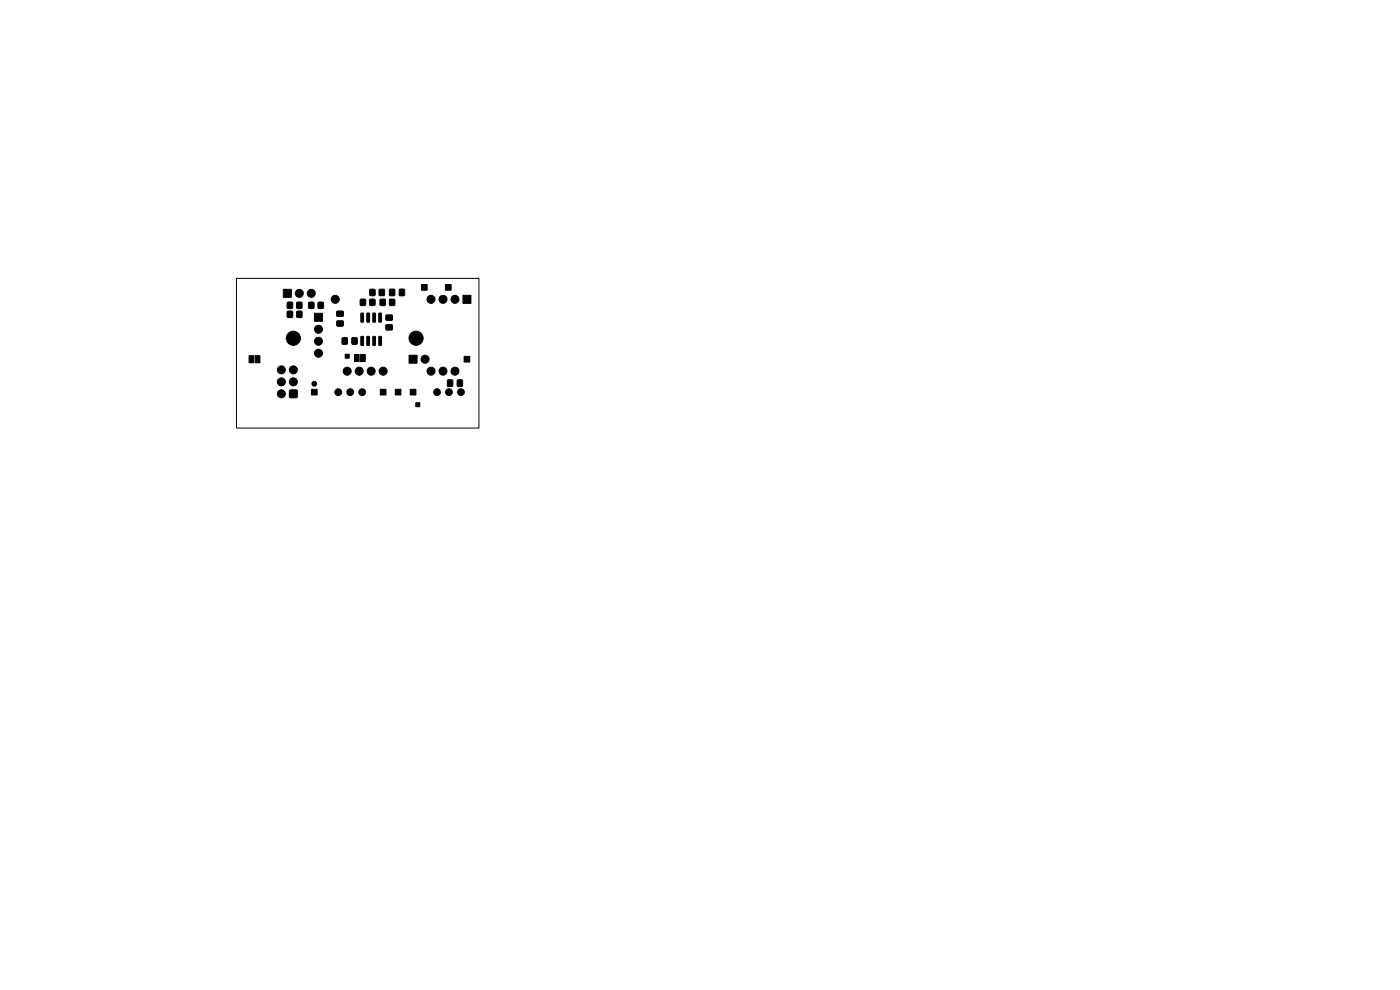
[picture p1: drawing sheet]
<svg xmlns="http://www.w3.org/2000/svg" width="297mm" height="210mm" viewBox="0 0 297 210" stroke-linecap="round" stroke-linejoin="round" font-family="sans-serif">
<g fill="#000" stroke="#000" stroke-width=".21">
<path d="M52.8 75.4h1v1.6h-1zM54.1 75.4h1v1.6h-1zM61 64.1h1v1.3h-1zM60.1 61.4h1.7v1.7h-1.7zM61 66h1v1.3h-1zM63 64.1h1v1.3h-1zM63 66h1v1.3h-1zM65.5 64.1h1.1v1.3h-1.1zM66.7 66.5h1.7v1.7h-1.7zM67.5 64.1h1.1v1.3h-1.1zM72.6 71.7h1v1.3h-1zM71.5 66h1.3v1.1h-1.3z"/>
<path d="M71.5 68.1h1.3v1h-1.3zM73.2 75.1h.9v.9h-.9zM74.7 71.7h1v1.3h-1zM75.2 75.2h1v1.5h-1zM76.5 75.2h1v1.5h-1zM76.6 71.4h.5l-.1 1.9-.5-.1zM76.6 66.4l.5 .1-.1 1.8h-.5zM76.5 63.5h1v1.3h-1zM77.8 71.4h.6l-.1 1.9-.5-.1zM77.8 66.4l.6 .1-.1 1.8h-.5zM78.5 61.4h1v1.3h-1zM79.1 71.4h.6l-.1 1.9-.5-.1z"/>
<path d="M79.1 66.4l.6 .1-.1 1.8h-.5zM78.5 63.5h1v1.3h-1zM80.5 61.4h1v1.3h-1zM80.4 71.4h.5v1.9l-.5-.1zM80.4 66.4l.5 .1v1.8h-.5zM80.7 63.5h1v1.3h-1zM82.7 61.4h1v1.3h-1zM81.9 66.9h1.3v1h-1.3zM81.9 68.9h1.3v1.1h-1.3zM82.7 63.5h1v1.3h-1zM84.7 61.4h1.1v1.3h-1.1zM86.8 75.4h1.7v1.6h-1.7z"/>
<path d="M89.4 60.4h1.2v1.2h-1.2zM94.5 60.4h1.2v1.2h-1.2zM98.2 62.7h1.7v1.6h-1.7zM98.5 75.6h1.2v1.2h-1.2zM61.5 82.8h1.5v1.5h-1.5zM66.1 82.6h1.2v1.2h-1.2zM80.7 82.6h1.2v1.2h-1.2zM83.9 82.6h1.2v1.2h-1.2zM87 82.6h1.2v1.2h-1.2zM88.2 85.4h.9v.9h-.9zM95 80.6h1v1.3h-1zM97 80.6h1.1v1.3h-1.1z"/>
<circle cx="59.7" cy="78.5" r=".5"/>
<circle cx="59.7" cy="78.5" r=".85"/>
<circle cx="61" cy="62.2" r=".5"/>
<circle cx="62.2" cy="71.8" r="1"/>
<circle cx="62.2" cy="78.5" r=".5"/>
<circle cx="62.2" cy="71.8" r="1.5"/>
<circle cx="62.2" cy="78.5" r=".85"/>
<circle cx="63.5" cy="62.2" r=".5"/>
<circle cx="63.5" cy="62.2" r=".85"/>
<circle cx="66" cy="62.2" r=".5"/>
<circle cx="66" cy="62.2" r=".85"/>
<circle cx="67.6" cy="72.4" r=".5"/>
<circle cx="67.6" cy="74.9" r=".5"/>
<circle cx="67.6" cy="67.3" r=".5"/>
<circle cx="67.6" cy="69.9" r=".5"/>
<circle cx="67.6" cy="74.9" r=".85"/>
<circle cx="67.6" cy="69.8" r=".85"/>
<circle cx="67.6" cy="72.4" r=".85"/>
<circle cx="71.1" cy="63.5" r=".5"/>
<circle cx="71.1" cy="63.5" r=".85"/>
<circle cx="73.7" cy="78.7" r=".5"/>
<circle cx="73.7" cy="75.6" r=".25"/>
<circle cx="73.7" cy="78.7" r=".85"/>
<circle cx="76.2" cy="78.7" r=".5"/>
<circle cx="76.2" cy="78.7" r=".85"/>
<circle cx="78.7" cy="78.7" r=".5"/>
<circle cx="78.7" cy="78.7" r=".85"/>
<circle cx="81.3" cy="78.7" r=".5"/>
<circle cx="81.3" cy="78.7" r=".85"/>
<circle cx="87.6" cy="76.2" r=".5"/>
<circle cx="88.3" cy="71.8" r="1"/>
<circle cx="88.3" cy="71.8" r="1.5"/>
<circle cx="90" cy="61" r=".4"/>
<circle cx="90.2" cy="76.2" r=".5"/>
<circle cx="90.2" cy="76.2" r=".85"/>
<circle cx="91.4" cy="63.5" r=".5"/>
<circle cx="91.4" cy="78.7" r=".5"/>
<circle cx="91.4" cy="78.7" r=".85"/>
<circle cx="91.4" cy="63.5" r=".85"/>
<circle cx="94" cy="63.5" r=".5"/>
<circle cx="94" cy="78.7" r=".5"/>
<circle cx="94" cy="63.5" r=".85"/>
<circle cx="94" cy="78.7" r=".85"/>
<circle cx="95.1" cy="61" r=".4"/>
<circle cx="96.5" cy="63.5" r=".5"/>
<circle cx="96.5" cy="78.7" r=".5"/>
<circle cx="96.5" cy="78.7" r=".85"/>
<circle cx="96.5" cy="63.5" r=".85"/>
<circle cx="99.1" cy="63.5" r=".5"/>
<circle cx="99.1" cy="76.2" r=".4"/>
<circle cx="59.7" cy="83.5" r=".5"/>
<circle cx="59.7" cy="81" r=".5"/>
<circle cx="59.7" cy="83.5" r=".85"/>
<circle cx="59.7" cy="81" r=".85"/>
<circle cx="62.2" cy="83.5" r=".5"/>
<circle cx="62.2" cy="81" r=".5"/>
<circle cx="62.2" cy="81" r=".85"/>
<circle cx="66.7" cy="81.4" r=".5"/>
<circle cx="66.7" cy="83.2" r=".4"/>
<circle cx="66.7" cy="81.4" r=".3"/>
<circle cx="71.8" cy="83.2" r=".72"/>
<circle cx="71.8" cy="83.2" r=".4"/>
<circle cx="74.3" cy="83.2" r=".72"/>
<circle cx="74.3" cy="83.2" r=".4"/>
<circle cx="76.8" cy="83.2" r=".72"/>
<circle cx="76.8" cy="83.2" r=".4"/>
<circle cx="81.3" cy="83.2" r=".4"/>
<circle cx="84.5" cy="83.2" r=".4"/>
<circle cx="87.6" cy="83.2" r=".4"/>
<circle cx="88.6" cy="85.9" r=".25"/>
<circle cx="92.7" cy="83.2" r=".72"/>
<circle cx="92.7" cy="83.2" r=".4"/>
<circle cx="95.2" cy="83.2" r=".72"/>
<circle cx="95.2" cy="83.2" r=".4"/>
<circle cx="97.8" cy="83.2" r=".72"/>
<circle cx="97.8" cy="83.2" r=".4"/>
</g>
<path d="M50.2 59.1h51.4v31.7h-51.4z" fill="none" stroke="#000" stroke-width=".21"/>
</svg>
